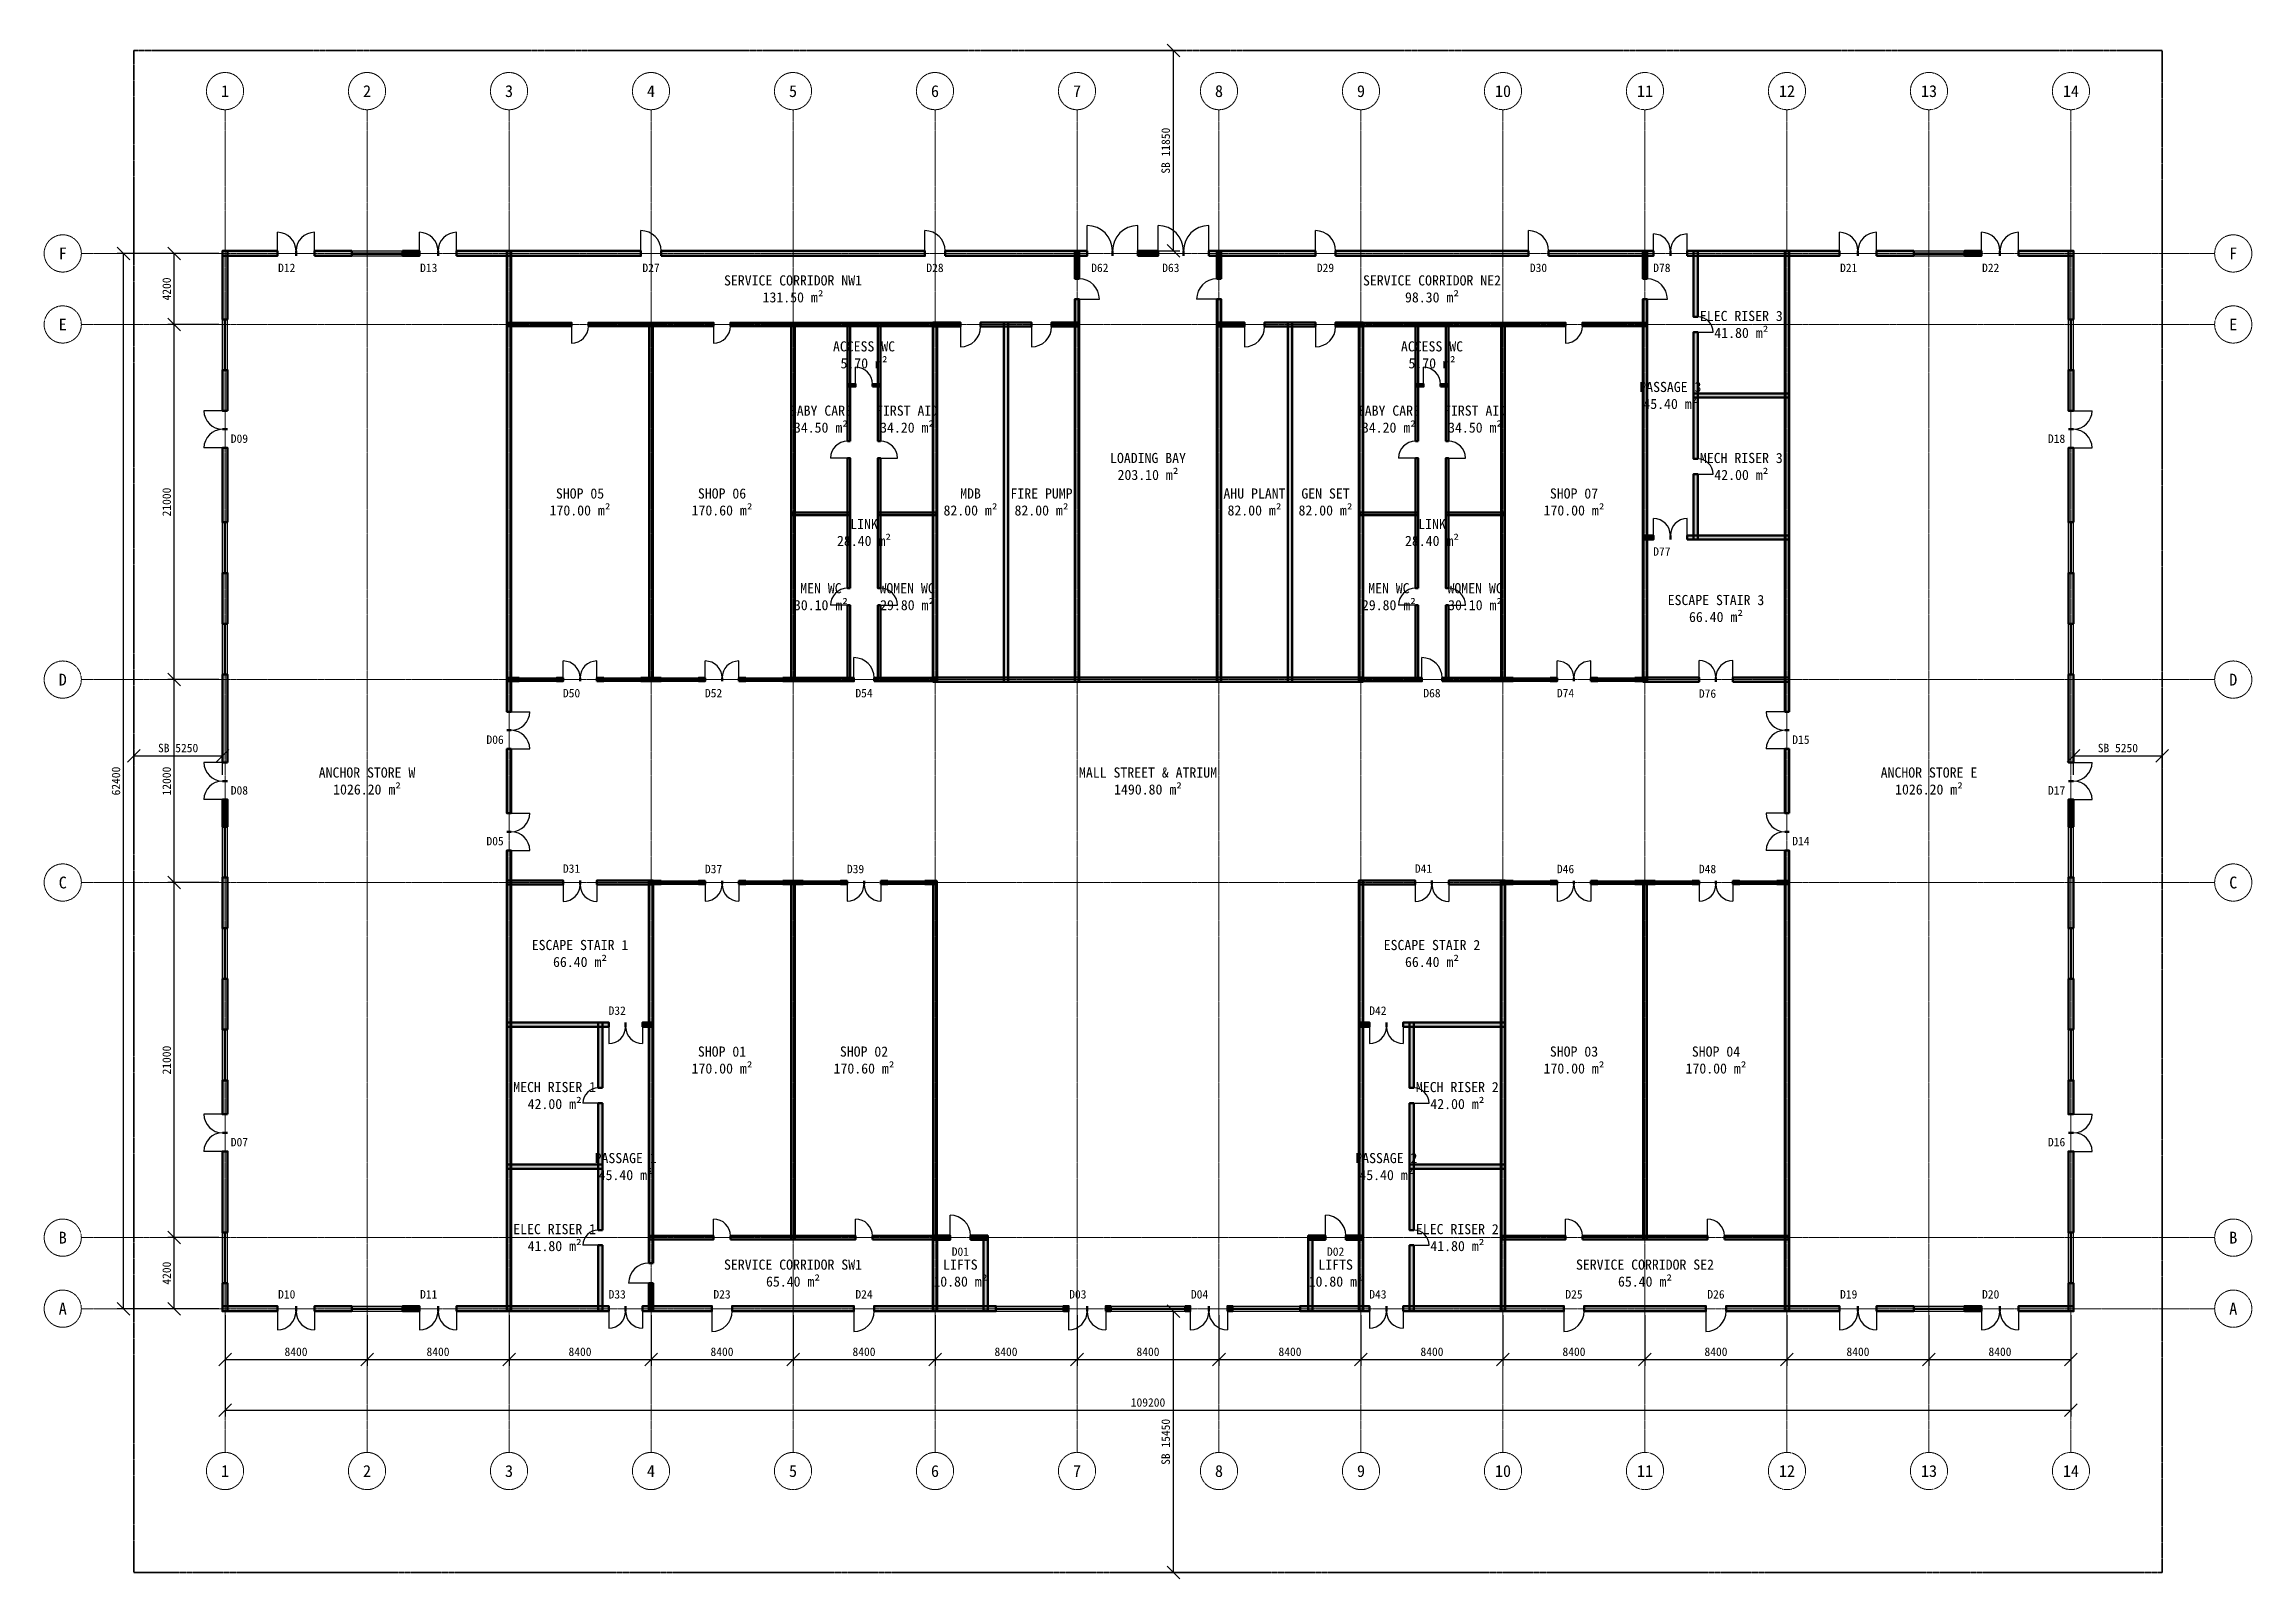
# Model space of a CAD drawing. Header units: millimetres. Extents: x -5300 to 125300, y -375 to 90375.
import ezdxf
from ezdxf.enums import TextEntityAlignment as Align

# ---------------------------------------------------------------- set-up
doc = ezdxf.new("R2010")
doc.units = ezdxf.units.MM
doc.linetypes.add('CENTER', pattern=[5.08, 3.175, -0.635, 0.635, -0.635])
doc.linetypes.add('PHANTOM', pattern=[6.35, 3.175, -0.635, 0.635, -0.635, 0.635, -0.635])
for name, color, linetype, lineweight in [('0-填充', 8, 'Continuous', 9), ('0-墙体', 7, 'Continuous', 50), ('0-房间', 2, 'Continuous', 18), ('0-标注', 1, 'Continuous', 18), ('0-用地红线', 1, 'PHANTOM', 35), ('0-窗', 5, 'Continuous', 25), ('0-轴线', 1, 'CENTER', 13), ('0-门', 3, 'Continuous', 25), ('0-门窗编号', 2, 'Continuous', 18)]:
    doc.layers.add(name, color=color, linetype=linetype, lineweight=lineweight)
doc.styles.add('CN-ARIAL', font='simsun.ttc')
doc.dimstyles.new('CN-100', dxfattribs={"dimscale": 250, "dimtxt": 2, "dimasz": 1.5, "dimexe": 1.5, "dimexo": 1.5, "dimgap": 0.8, "dimtad": 1, "dimdec": 0, "dimdsep": 46, "dimtxsty": 'CN-ARIAL', "dimtsz": 1.5, "dimcen": 2.5, "dimclrd": 256, "dimclre": 256, "dimclrt": 256, "dimazin": 3, "dimtfac": 1, "dimtmove": 0, "dimatfit": 3})

msp = doc.modelspace()

# ---------------------------------------------------------------- texts
at = {"layer": '0-房间', "char_height": 600, "attachment_point": 5, "style": 'CN-ARIAL'}
for s, insert in [('SERVICE CORRIDOR NW1\\P131.50 m²', (39000, 75900)), ('SERVICE CORRIDOR NE2\\P98.30 m²', (76800, 75900)), ('ELEC RISER 3\\P41.80 m²', (95100, 73800)), ('ACCESS WC\\P5.70 m²', (43200, 72000)), ('ACCESS WC\\P5.70 m²', (76800, 72000)), ('PASSAGE 3\\P45.40 m²', (90900, 69600)), ('BABY CARE\\P34.50 m²', (40650, 68200)), ('FIRST AID\\P34.20 m²', (45750, 68200)), ('BABY CARE\\P34.20 m²', (74250, 68200)), ('FIRST AID\\P34.50 m²', (79350, 68200)), ('LOADING BAY\\P203.10 m²', (60000, 65400)), ('MECH RISER 3\\P42.00 m²', (95100, 65400)), ('SHOP 05\\P170.00 m²', (26400, 63300)), ('SHOP 06\\P170.60 m²', (34800, 63300)), ('MDB\\P82.00 m²', (49500, 63300)), ('FIRE PUMP\\P82.00 m²', (53700, 63300)), ('AHU PLANT\\P82.00 m²', (66300, 63300)), ('GEN SET\\P82.00 m²', (70500, 63300)), ('SHOP 07\\P170.00 m²', (85200, 63300)), ('LINK\\P28.40 m²', (43200, 61500)), ('LINK\\P28.40 m²', (76800, 61500)), ('MEN WC\\P30.10 m²', (40650, 57700)), ('WOMEN WC\\P29.80 m²', (45750, 57700)), ('MEN WC\\P29.80 m²', (74250, 57700)), ('WOMEN WC\\P30.10 m²', (79350, 57700)), ('ESCAPE STAIR 3\\P66.40 m²', (93600, 57000)), ('ANCHOR STORE W\\P1026.20 m²', (13800, 46800)), ('MALL STREET & ATRIUM\\P1490.80 m²', (60000, 46800)), ('ANCHOR STORE E\\P1026.20 m²', (106200, 46800)), ('ESCAPE STAIR 1\\P66.40 m²', (26400, 36600)), ('ESCAPE STAIR 2\\P66.40 m²', (76800, 36600)), ('SHOP 01\\P170.00 m²', (34800, 30300)), ('SHOP 02\\P170.60 m²', (43200, 30300)), ('SHOP 03\\P170.00 m²', (85200, 30300)), ('SHOP 04\\P170.00 m²', (93600, 30300)), ('MECH RISER 1\\P42.00 m²', (24900, 28200)), ('MECH RISER 2\\P42.00 m²', (78300, 28200)), ('PASSAGE 1\\P45.40 m²', (29100, 24000)), ('PASSAGE 2\\P45.40 m²', (74100, 24000)), ('ELEC RISER 1\\P41.80 m²', (24900, 19800)), ('ELEC RISER 2\\P41.80 m²', (78300, 19800)), ('SERVICE CORRIDOR SW1\\P65.40 m²', (39000, 17700)), ('LIFTS\\P10.80 m²', (48900, 17700)), ('LIFTS\\P10.80 m²', (71100, 17700)), ('SERVICE CORRIDOR SE2\\P65.40 m²', (89400, 17700))]:
    msp.add_mtext(s, dxfattribs=dict(at, insert=insert))
at = {"layer": '0-轴线', "style": 'CN-ARIAL'}
for s, p in [('1', (5400, 87600)), ('2', (13800, 87600)), ('3', (22200, 87600)), ('4', (30600, 87600)), ('5', (39000, 87600)), ('6', (47400, 87600)), ('7', (55800, 87600)), ('8', (64200, 87600)), ('9', (72600, 87600)), ('10', (81000, 87600)), ('11', (89400, 87600)), ('12', (97800, 87600)), ('13', (106200, 87600)), ('14', (114600, 87600)), ('F', (-4200, 78000)), ('F', (124200, 78000)), ('E', (-4200, 73800)), ('E', (124200, 73800)), ('D', (-4200, 52800)), ('D', (124200, 52800)), ('C', (-4200, 40800)), ('C', (124200, 40800)), ('B', (-4200, 19800)), ('B', (124200, 19800)), ('A', (-4200, 15600)), ('A', (124200, 15600)), ('1', (5400, 6000)), ('2', (13800, 6000)), ('3', (22200, 6000)), ('4', (30600, 6000)), ('5', (39000, 6000)), ('6', (47400, 6000)), ('7', (55800, 6000)), ('8', (64200, 6000)), ('9', (72600, 6000)), ('10', (81000, 6000)), ('11', (89400, 6000)), ('12', (97800, 6000)), ('13', (106200, 6000)), ('14', (114600, 6000))]:
    msp.add_text(s, height=700, dxfattribs=at).set_placement(p, align=Align.MIDDLE_CENTER)
at = {"layer": '0-门窗编号', "style": 'CN-ARIAL'}
for s, p in [('D12', (9050, 77150)), ('D13', (17450, 77150)), ('D27', (30600, 77150)), ('D28', (47400, 77150)), ('D62', (57150, 77150)), ('D63', (61350, 77150)), ('D29', (70500, 77150)), ('D30', (83100, 77150)), ('D78', (90400, 77150)), ('D21', (101450, 77150)), ('D22', (109850, 77150)), ('D09', (6250, 67050)), ('D18', (113750, 67050)), ('D77', (90400, 60375)), ('D50', (25900, 52000)), ('D52', (34300, 52000)), ('D54', (43200, 52000)), ('D68', (76800, 52000)), ('D74', (84700, 52000)), ('D76', (93100, 51975)), ('D06', (21375, 49250)), ('D15', (98625, 49250)), ('D08', (6250, 46250)), ('D17', (113750, 46250)), ('D05', (21375, 43250)), ('D14', (98625, 43250)), ('D31', (25900, 41625)), ('D37', (34300, 41600)), ('D39', (42700, 41600)), ('D41', (76300, 41625)), ('D46', (84700, 41600)), ('D48', (93100, 41600)), ('D32', (28600, 33225)), ('D42', (73600, 33225)), ('D07', (6250, 25450)), ('D16', (113750, 25450)), ('D01', (48900, 18975)), ('D02', (71100, 18975)), ('D10', (9050, 16450)), ('D11', (17450, 16450)), ('D33', (28600, 16450)), ('D23', (34800, 16450)), ('D24', (43200, 16450)), ('D03', (55850, 16450)), ('D04', (63050, 16450)), ('D43', (73600, 16450)), ('D25', (85200, 16450)), ('D26', (93600, 16450)), ('D19', (101450, 16450)), ('D20', (109850, 16450))]:
    msp.add_text(s, height=500, dxfattribs=at).set_placement(p, align=Align.MIDDLE_CENTER)

# ---------------------------------------------------------------- dimensions: what is measured, and where the dimension line sits
at = {"layer": '0-标注'}
for base, p1, p2 in [((61500, 78150), (60000, 78150), (60000, 90000)), ((61500, 0), (60000, 0), (60000, 15450))]:
    msp.add_linear_dim(base=base, p1=p1, p2=p2, angle=90, text='SB <>', dimstyle='CN-100', dxfattribs=at).render()
for base, p1, p2 in [((-600, 15600), (5400, 15600), (5400, 78000)), ((2400, 73800), (5400, 73800), (5400, 78000)), ((2400, 52800), (5400, 52800), (5400, 73800)), ((2400, 40800), (5400, 40800), (5400, 52800)), ((2400, 19800), (5400, 19800), (5400, 40800)), ((2400, 15600), (5400, 15600), (5400, 19800))]:
    msp.add_linear_dim(base=base, p1=p1, p2=p2, angle=90, dimstyle='CN-100', dxfattribs=at).render()
for base, p1, p2 in [((0, 48300), (0, 46800), (5250, 46800)), ((114750, 48300), (114750, 46800), (120000, 46800))]:
    msp.add_linear_dim(base=base, p1=p1, p2=p2, text='SB <>', dimstyle='CN-100', dxfattribs=at).render()
for base, p1, p2 in [((5400, 12600), (5400, 15600), (13800, 15600)), ((5400, 9600), (5400, 15600), (114600, 15600)), ((13800, 12600), (13800, 15600), (22200, 15600)), ((22200, 12600), (22200, 15600), (30600, 15600)), ((30600, 12600), (30600, 15600), (39000, 15600)), ((39000, 12600), (39000, 15600), (47400, 15600)), ((47400, 12600), (47400, 15600), (55800, 15600)), ((55800, 12600), (55800, 15600), (64200, 15600)), ((64200, 12600), (64200, 15600), (72600, 15600)), ((72600, 12600), (72600, 15600), (81000, 15600)), ((81000, 12600), (81000, 15600), (89400, 15600)), ((89400, 12600), (89400, 15600), (97800, 15600)), ((97800, 12600), (97800, 15600), (106200, 15600)), ((106200, 12600), (106200, 15600), (114600, 15600))]:
    msp.add_linear_dim(base=base, p1=p1, p2=p2, dimstyle='CN-100', dxfattribs=at).render()

# ---------------------------------------------------------------- hatches: boundary and pattern name
at = {"layer": '0-填充'}
for points in [[(5250, 77850), (8500, 77850), (8500, 78150), (5250, 78150)], [(5550, 74100), (5550, 78150), (5250, 78150), (5250, 74100)], [(10700, 77850), (12900, 77850), (12900, 78150), (10700, 78150)], [(15900, 77850), (16900, 77850), (16900, 78150), (15900, 78150)], [(19100, 77850), (30000, 77850), (30000, 78150), (19100, 78150)], [(22325, 50900), (22325, 78125), (22075, 78125), (22075, 50900)], [(31200, 77850), (46800, 77850), (46800, 78150), (31200, 78150)], [(48000, 77850), (56400, 77850), (56400, 78150), (48000, 78150)], [(55925, 76500), (55925, 78125), (55675, 78125), (55675, 76500)], [(59400, 77850), (60600, 77850), (60600, 78150), (59400, 78150)], [(63600, 77850), (69900, 77850), (69900, 78150), (63600, 78150)], [(64325, 76500), (64325, 78125), (64075, 78125), (64075, 76500)], [(71100, 77850), (82500, 77850), (82500, 78150), (71100, 78150)], [(83700, 77850), (89900, 77850), (89900, 78150), (83700, 78150)], [(89525, 76500), (89525, 78125), (89275, 78125), (89275, 76500)], [(91900, 77850), (100900, 77850), (100900, 78150), (91900, 78150)], [(92525, 74250), (92525, 78125), (92275, 78125), (92275, 74250)], [(97925, 50900), (97925, 78125), (97675, 78125), (97675, 50900)], [(103100, 77850), (105300, 77850), (105300, 78150), (103100, 78150)], [(108300, 77850), (109300, 77850), (109300, 78150), (108300, 78150)], [(111500, 77850), (114750, 77850), (114750, 78150), (111500, 78150)], [(114750, 74100), (114750, 78150), (114450, 78150), (114450, 74100)], [(55925, 52675), (55925, 75300), (55675, 75300), (55675, 52675)], [(64325, 52675), (64325, 75300), (64075, 75300), (64075, 52675)], [(89525, 52675), (89525, 75300), (89275, 75300), (89275, 52675)], [(22100, 73700), (25900, 73700), (25900, 73900), (22100, 73900)], [(26900, 73700), (34300, 73700), (34300, 73900), (26900, 73900)], [(30700, 52700), (30700, 73900), (30500, 73900), (30500, 52700)], [(35300, 73700), (47500, 73700), (47500, 73900), (35300, 73900)], [(39100, 52700), (39100, 73900), (38900, 73900), (38900, 52700)], [(42375, 66900), (42375, 73875), (42225, 73875), (42225, 66900)], [(44175, 66900), (44175, 73875), (44025, 73875), (44025, 66900)], [(47275, 73675), (48900, 73675), (48900, 73925), (47275, 73925)], [(47525, 52675), (47525, 73925), (47275, 73925), (47275, 52675)], [(50100, 73675), (53100, 73675), (53100, 73925), (50100, 73925)], [(51725, 52675), (51725, 73925), (51475, 73925), (51475, 52675)], [(54300, 73675), (55925, 73675), (55925, 73925), (54300, 73925)], [(64075, 73675), (65700, 73675), (65700, 73925), (64075, 73925)], [(66900, 73675), (69900, 73675), (69900, 73925), (66900, 73925)], [(68525, 52675), (68525, 73925), (68275, 73925), (68275, 52675)], [(71100, 73675), (72725, 73675), (72725, 73925), (71100, 73925)], [(72725, 52675), (72725, 73925), (72475, 73925), (72475, 52675)], [(72500, 73700), (84700, 73700), (84700, 73900), (72500, 73900)], [(75975, 66900), (75975, 73875), (75825, 73875), (75825, 66900)], [(77775, 66900), (77775, 73875), (77625, 73875), (77625, 66900)], [(81100, 52700), (81100, 73900), (80900, 73900), (80900, 52700)], [(85700, 73700), (89500, 73700), (89500, 73900), (85700, 73900)], [(92525, 65850), (92525, 73350), (92275, 73350), (92275, 65850)], [(5550, 68700), (5550, 71100), (5250, 71100), (5250, 68700)], [(114750, 68700), (114750, 71100), (114450, 71100), (114450, 68700)], [(42225, 70125), (42700, 70125), (42700, 70275), (42225, 70275)], [(43700, 70125), (44175, 70125), (44175, 70275), (43700, 70275)], [(75825, 70125), (76300, 70125), (76300, 70275), (75825, 70275)], [(77300, 70125), (77775, 70125), (77775, 70275), (77300, 70275)], [(92275, 69475), (97925, 69475), (97925, 69725), (92275, 69725)], [(5550, 62100), (5550, 66500), (5250, 66500), (5250, 62100)], [(42375, 58200), (42375, 65900), (42225, 65900), (42225, 58200)], [(44175, 58200), (44175, 65900), (44025, 65900), (44025, 58200)], [(75975, 58200), (75975, 65900), (75825, 65900), (75825, 58200)], [(77775, 58200), (77775, 65900), (77625, 65900), (77625, 58200)], [(114750, 62100), (114750, 66500), (114450, 66500), (114450, 62100)], [(92525, 61075), (92525, 64950), (92275, 64950), (92275, 61075)], [(38925, 62525), (42375, 62525), (42375, 62675), (38925, 62675)], [(44025, 62525), (47475, 62525), (47475, 62675), (44025, 62675)], [(72525, 62525), (75975, 62525), (75975, 62675), (72525, 62675)], [(77625, 62525), (81075, 62525), (81075, 62675), (77625, 62675)], [(89275, 61075), (89900, 61075), (89900, 61325), (89275, 61325)], [(91900, 61075), (97925, 61075), (97925, 61325), (91900, 61325)], [(5550, 56100), (5550, 59100), (5250, 59100), (5250, 56100)], [(114750, 56100), (114750, 59100), (114450, 59100), (114450, 56100)], [(42375, 52725), (42375, 57200), (42225, 57200), (42225, 52725)], [(44175, 52725), (44175, 57200), (44025, 57200), (44025, 52725)], [(75975, 52725), (75975, 57200), (75825, 57200), (75825, 52725)], [(77775, 52725), (77775, 57200), (77625, 57200), (77625, 52725)], [(5550, 47900), (5550, 53100), (5250, 53100), (5250, 47900)], [(22100, 52700), (22800, 52700), (22800, 52900), (22100, 52900)], [(25000, 52700), (25400, 52700), (25400, 52900), (25000, 52900)], [(27400, 52700), (27800, 52700), (27800, 52900), (27400, 52900)], [(30000, 52700), (31200, 52700), (31200, 52900), (30000, 52900)], [(33400, 52700), (33800, 52700), (33800, 52900), (33400, 52900)], [(35800, 52700), (36200, 52700), (36200, 52900), (35800, 52900)], [(38400, 52700), (42600, 52700), (42600, 52900), (38400, 52900)], [(43800, 52700), (47500, 52700), (47500, 52900), (43800, 52900)], [(47275, 52675), (72725, 52675), (72725, 52925), (47275, 52925)], [(72500, 52700), (76200, 52700), (76200, 52900), (72500, 52900)], [(77400, 52700), (81600, 52700), (81600, 52900), (77400, 52900)], [(83800, 52700), (84200, 52700), (84200, 52900), (83800, 52900)], [(86200, 52700), (86600, 52700), (86600, 52900), (86200, 52900)], [(88800, 52700), (89500, 52700), (89500, 52900), (88800, 52900)], [(89275, 52675), (92600, 52675), (92600, 52925), (89275, 52925)], [(94600, 52675), (97925, 52675), (97925, 52925), (94600, 52925)], [(114750, 47900), (114750, 53100), (114450, 53100), (114450, 47900)], [(22325, 44900), (22325, 48700), (22075, 48700), (22075, 44900)], [(97925, 44900), (97925, 48700), (97675, 48700), (97675, 44900)], [(5550, 44100), (5550, 45700), (5250, 45700), (5250, 44100)], [(114750, 44100), (114750, 45700), (114450, 45700), (114450, 44100)], [(22325, 15475), (22325, 42700), (22075, 42700), (22075, 15475)], [(97925, 15475), (97925, 42700), (97675, 42700), (97675, 15475)], [(5550, 38100), (5550, 41100), (5250, 41100), (5250, 38100)], [(22075, 40675), (25400, 40675), (25400, 40925), (22075, 40925)], [(27400, 40675), (30725, 40675), (30725, 40925), (27400, 40925)], [(30725, 18300), (30725, 40925), (30475, 40925), (30475, 18300)], [(30500, 40700), (31200, 40700), (31200, 40900), (30500, 40900)], [(33400, 40700), (33800, 40700), (33800, 40900), (33400, 40900)], [(35800, 40700), (36200, 40700), (36200, 40900), (35800, 40900)], [(38400, 40700), (39600, 40700), (39600, 40900), (38400, 40900)], [(39100, 19700), (39100, 40900), (38900, 40900), (38900, 19700)], [(41800, 40700), (42200, 40700), (42200, 40900), (41800, 40900)], [(44200, 40700), (44600, 40700), (44600, 40900), (44200, 40900)], [(46800, 40700), (47500, 40700), (47500, 40900), (46800, 40900)], [(47500, 19700), (47500, 40900), (47300, 40900), (47300, 19700)], [(72475, 40675), (75800, 40675), (75800, 40925), (72475, 40925)], [(72725, 15475), (72725, 40925), (72475, 40925), (72475, 15475)], [(77800, 40675), (81125, 40675), (81125, 40925), (77800, 40925)], [(81125, 15475), (81125, 40925), (80875, 40925), (80875, 15475)], [(80900, 40700), (81600, 40700), (81600, 40900), (80900, 40900)], [(83800, 40700), (84200, 40700), (84200, 40900), (83800, 40900)], [(86200, 40700), (86600, 40700), (86600, 40900), (86200, 40900)], [(88800, 40700), (90000, 40700), (90000, 40900), (88800, 40900)], [(89500, 19700), (89500, 40900), (89300, 40900), (89300, 19700)], [(92200, 40700), (92600, 40700), (92600, 40900), (92200, 40900)], [(94600, 40700), (95000, 40700), (95000, 40900), (94600, 40900)], [(97200, 40700), (97900, 40700), (97900, 40900), (97200, 40900)], [(114750, 38100), (114750, 41100), (114450, 41100), (114450, 38100)], [(5550, 32100), (5550, 35100), (5250, 35100), (5250, 32100)], [(114750, 32100), (114750, 35100), (114450, 35100), (114450, 32100)], [(22075, 32275), (28100, 32275), (28100, 32525), (22075, 32525)], [(27725, 28650), (27725, 32525), (27475, 32525), (27475, 28650)], [(30100, 32275), (30725, 32275), (30725, 32525), (30100, 32525)], [(72475, 32275), (73100, 32275), (73100, 32525), (72475, 32525)], [(75100, 32275), (81125, 32275), (81125, 32525), (75100, 32525)], [(75725, 28650), (75725, 32525), (75475, 32525), (75475, 28650)], [(5550, 27100), (5550, 29100), (5250, 29100), (5250, 27100)], [(114750, 27100), (114750, 29100), (114450, 29100), (114450, 27100)], [(27725, 20250), (27725, 27750), (27475, 27750), (27475, 20250)], [(75725, 20250), (75725, 27750), (75475, 27750), (75475, 20250)], [(5550, 20100), (5550, 24900), (5250, 24900), (5250, 20100)], [(114750, 20100), (114750, 24900), (114450, 24900), (114450, 20100)], [(22075, 23875), (27725, 23875), (27725, 24125), (22075, 24125)], [(75475, 23875), (81125, 23875), (81125, 24125), (75475, 24125)], [(30500, 19700), (34300, 19700), (34300, 19900), (30500, 19900)], [(35300, 19700), (42700, 19700), (42700, 19900), (35300, 19900)], [(43700, 19700), (47500, 19700), (47500, 19900), (43700, 19900)], [(47275, 19675), (48300, 19675), (48300, 19925), (47275, 19925)], [(47525, 15475), (47525, 19925), (47275, 19925), (47275, 15475)], [(49500, 19675), (50525, 19675), (50525, 19925), (49500, 19925)], [(50525, 15475), (50525, 19925), (50275, 19925), (50275, 15475)], [(69475, 19675), (70500, 19675), (70500, 19925), (69475, 19925)], [(69725, 15475), (69725, 19925), (69475, 19925), (69475, 15475)], [(71700, 19675), (72725, 19675), (72725, 19925), (71700, 19925)], [(80900, 19700), (84700, 19700), (84700, 19900), (80900, 19900)], [(85700, 19700), (93100, 19700), (93100, 19900), (85700, 19900)], [(94100, 19700), (97900, 19700), (97900, 19900), (94100, 19900)], [(27725, 15475), (27725, 19350), (27475, 19350), (27475, 15475)], [(75725, 15475), (75725, 19350), (75475, 19350), (75475, 15475)], [(5550, 15450), (5550, 17100), (5250, 17100), (5250, 15450)], [(30725, 15475), (30725, 17100), (30475, 17100), (30475, 15475)], [(114750, 15450), (114750, 17100), (114450, 17100), (114450, 15450)], [(5250, 15450), (8500, 15450), (8500, 15750), (5250, 15750)], [(10700, 15450), (12900, 15450), (12900, 15750), (10700, 15750)], [(15900, 15450), (16900, 15450), (16900, 15750), (15900, 15750)], [(19100, 15450), (28100, 15450), (28100, 15750), (19100, 15750)], [(30100, 15450), (34200, 15450), (34200, 15750), (30100, 15750)], [(35400, 15450), (42600, 15450), (42600, 15750), (35400, 15750)], [(43800, 15450), (51000, 15450), (51000, 15750), (43800, 15750)], [(55000, 15450), (55300, 15450), (55300, 15750), (55000, 15750)], [(57500, 15450), (57800, 15450), (57800, 15750), (57500, 15750)], [(62200, 15450), (62500, 15450), (62500, 15750), (62200, 15750)], [(64700, 15450), (65000, 15450), (65000, 15750), (64700, 15750)], [(69000, 15450), (73100, 15450), (73100, 15750), (69000, 15750)], [(75100, 15450), (84600, 15450), (84600, 15750), (75100, 15750)], [(85800, 15450), (93000, 15450), (93000, 15750), (85800, 15750)], [(94200, 15450), (100900, 15450), (100900, 15750), (94200, 15750)], [(103100, 15450), (105300, 15450), (105300, 15750), (103100, 15750)], [(108300, 15450), (109300, 15450), (109300, 15750), (108300, 15750)], [(111500, 15450), (114750, 15450), (114750, 15750), (111500, 15750)]]:
    msp.add_hatch(color=256, dxfattribs=at).paths.add_polyline_path(points)

# ---------------------------------------------------------------- linework, layer by layer
at = {"layer": '0-墙体'}
for p, q in [((8500, 77850), (8500, 78150)), ((9600, 77850), (9600, 78150)), ((9600, 77850), (9600, 78150)), ((10700, 77850), (10700, 78150)), ((12900, 77850), (12900, 78150)), ((15900, 77850), (15900, 78150)), ((16900, 77850), (16900, 78150)), ((18000, 77850), (18000, 78150)), ((18000, 77850), (18000, 78150)), ((19100, 77850), (19100, 78150)), ((30000, 77850), (30000, 78150)), ((31200, 77850), (31200, 78150)), ((46800, 77850), (46800, 78150)), ((48000, 77850), (48000, 78150)), ((56400, 77850), (56400, 78150)), ((57900, 77850), (57900, 78150)), ((57900, 77850), (57900, 78150)), ((59400, 77850), (59400, 78150)), ((60600, 77850), (60600, 78150)), ((62100, 77850), (62100, 78150)), ((62100, 77850), (62100, 78150)), ((63600, 77850), (63600, 78150)), ((69900, 77850), (69900, 78150)), ((71100, 77850), (71100, 78150)), ((82500, 77850), (82500, 78150)), ((83700, 77850), (83700, 78150)), ((89900, 77850), (89900, 78150)), ((90900, 77850), (90900, 78150)), ((90900, 77850), (90900, 78150)), ((91900, 77850), (91900, 78150)), ((100900, 77850), (100900, 78150)), ((102000, 77850), (102000, 78150)), ((102000, 77850), (102000, 78150)), ((103100, 77850), (103100, 78150)), ((105300, 77850), (105300, 78150)), ((108300, 77850), (108300, 78150)), ((109300, 77850), (109300, 78150)), ((110400, 77850), (110400, 78150)), ((110400, 77850), (110400, 78150)), ((111500, 77850), (111500, 78150)), ((55925, 76500), (55675, 76500)), ((64325, 76500), (64075, 76500)), ((89525, 76500), (89275, 76500)), ((55925, 75300), (55675, 75300)), ((64325, 75300), (64075, 75300)), ((89525, 75300), (89275, 75300)), ((5550, 74100), (5250, 74100)), ((25900, 73700), (25900, 73900)), ((26900, 73700), (26900, 73900)), ((34300, 73700), (34300, 73900)), ((35300, 73700), (35300, 73900)), ((48900, 73675), (48900, 73925)), ((50100, 73675), (50100, 73925)), ((53100, 73675), (53100, 73925)), ((54300, 73675), (54300, 73925)), ((65700, 73675), (65700, 73925)), ((66900, 73675), (66900, 73925)), ((69900, 73675), (69900, 73925)), ((71100, 73675), (71100, 73925)), ((84700, 73700), (84700, 73900)), ((85700, 73700), (85700, 73900)), ((92525, 74250), (92275, 74250)), ((92525, 73350), (92275, 73350)), ((114750, 74100), (114450, 74100)), ((5550, 71100), (5250, 71100)), ((114750, 71100), (114450, 71100)), ((42700, 70125), (42700, 70275)), ((43700, 70125), (43700, 70275)), ((76300, 70125), (76300, 70275)), ((77300, 70125), (77300, 70275)), ((5550, 68700), (5250, 68700)), ((114750, 68700), (114450, 68700)), ((5550, 67600), (5250, 67600)), ((5550, 67600), (5250, 67600)), ((42375, 66900), (42225, 66900)), ((44175, 66900), (44025, 66900)), ((75975, 66900), (75825, 66900)), ((77775, 66900), (77625, 66900)), ((114750, 67600), (114450, 67600)), ((114750, 67600), (114450, 67600)), ((5550, 66500), (5250, 66500)), ((42375, 65900), (42225, 65900)), ((44175, 65900), (44025, 65900)), ((75975, 65900), (75825, 65900)), ((77775, 65900), (77625, 65900)), ((92525, 65850), (92275, 65850)), ((114750, 66500), (114450, 66500)), ((92525, 64950), (92275, 64950)), ((5550, 62100), (5250, 62100)), ((114750, 62100), (114450, 62100)), ((89900, 61075), (89900, 61325)), ((90900, 61075), (90900, 61325)), ((90900, 61075), (90900, 61325)), ((91900, 61075), (91900, 61325)), ((5550, 59100), (5250, 59100)), ((114750, 59100), (114450, 59100)), ((42375, 58200), (42225, 58200)), ((44175, 58200), (44025, 58200)), ((75975, 58200), (75825, 58200)), ((77775, 58200), (77625, 58200)), ((42375, 57200), (42225, 57200)), ((44175, 57200), (44025, 57200)), ((75975, 57200), (75825, 57200)), ((77775, 57200), (77625, 57200)), ((5550, 56100), (5250, 56100)), ((114750, 56100), (114450, 56100)), ((5550, 53100), (5250, 53100)), ((22800, 52700), (22800, 52900)), ((25000, 52700), (25000, 52900)), ((25400, 52700), (25400, 52900)), ((26400, 52700), (26400, 52900)), ((26400, 52700), (26400, 52900)), ((27400, 52700), (27400, 52900)), ((27800, 52700), (27800, 52900)), ((30000, 52700), (30000, 52900)), ((31200, 52700), (31200, 52900)), ((33400, 52700), (33400, 52900)), ((33800, 52700), (33800, 52900)), ((34800, 52700), (34800, 52900)), ((34800, 52700), (34800, 52900)), ((35800, 52700), (35800, 52900)), ((36200, 52700), (36200, 52900)), ((38400, 52700), (38400, 52900)), ((42600, 52700), (42600, 52900)), ((43800, 52700), (43800, 52900)), ((76200, 52700), (76200, 52900)), ((77400, 52700), (77400, 52900)), ((81600, 52700), (81600, 52900)), ((83800, 52700), (83800, 52900)), ((84200, 52700), (84200, 52900)), ((85200, 52700), (85200, 52900)), ((85200, 52700), (85200, 52900)), ((86200, 52700), (86200, 52900)), ((86600, 52700), (86600, 52900)), ((88800, 52700), (88800, 52900)), ((92600, 52675), (92600, 52925)), ((93600, 52675), (93600, 52925)), ((93600, 52675), (93600, 52925)), ((94600, 52675), (94600, 52925)), ((114750, 53100), (114450, 53100)), ((22325, 50900), (22075, 50900)), ((22325, 49800), (22075, 49800)), ((22325, 49800), (22075, 49800)), ((97925, 50900), (97675, 50900)), ((97925, 49800), (97675, 49800)), ((97925, 49800), (97675, 49800)), ((22325, 48700), (22075, 48700)), ((97925, 48700), (97675, 48700)), ((5550, 47900), (5250, 47900)), ((114750, 47900), (114450, 47900)), ((5550, 46800), (5250, 46800)), ((5550, 46800), (5250, 46800)), ((114750, 46800), (114450, 46800)), ((114750, 46800), (114450, 46800)), ((5550, 45700), (5250, 45700)), ((22325, 44900), (22075, 44900)), ((97925, 44900), (97675, 44900)), ((114750, 45700), (114450, 45700)), ((5550, 44100), (5250, 44100)), ((22325, 43800), (22075, 43800)), ((22325, 43800), (22075, 43800)), ((97925, 43800), (97675, 43800)), ((97925, 43800), (97675, 43800)), ((114750, 44100), (114450, 44100)), ((22325, 42700), (22075, 42700)), ((97925, 42700), (97675, 42700)), ((5550, 41100), (5250, 41100)), ((25400, 40675), (25400, 40925)), ((26400, 40675), (26400, 40925)), ((26400, 40675), (26400, 40925)), ((27400, 40675), (27400, 40925)), ((31200, 40700), (31200, 40900)), ((33400, 40700), (33400, 40900)), ((33800, 40700), (33800, 40900)), ((34800, 40700), (34800, 40900)), ((34800, 40700), (34800, 40900)), ((35800, 40700), (35800, 40900)), ((36200, 40700), (36200, 40900)), ((38400, 40700), (38400, 40900)), ((39600, 40700), (39600, 40900)), ((41800, 40700), (41800, 40900)), ((42200, 40700), (42200, 40900)), ((43200, 40700), (43200, 40900)), ((43200, 40700), (43200, 40900)), ((44200, 40700), (44200, 40900)), ((44600, 40700), (44600, 40900)), ((46800, 40700), (46800, 40900)), ((75800, 40675), (75800, 40925)), ((76800, 40675), (76800, 40925)), ((76800, 40675), (76800, 40925)), ((77800, 40675), (77800, 40925)), ((81600, 40700), (81600, 40900)), ((83800, 40700), (83800, 40900)), ((84200, 40700), (84200, 40900)), ((85200, 40700), (85200, 40900)), ((85200, 40700), (85200, 40900)), ((86200, 40700), (86200, 40900)), ((86600, 40700), (86600, 40900)), ((88800, 40700), (88800, 40900)), ((90000, 40700), (90000, 40900)), ((92200, 40700), (92200, 40900)), ((92600, 40700), (92600, 40900)), ((93600, 40700), (93600, 40900)), ((93600, 40700), (93600, 40900)), ((94600, 40700), (94600, 40900)), ((95000, 40700), (95000, 40900)), ((97200, 40700), (97200, 40900)), ((114750, 41100), (114450, 41100)), ((5550, 38100), (5250, 38100)), ((114750, 38100), (114450, 38100)), ((5550, 35100), (5250, 35100)), ((114750, 35100), (114450, 35100)), ((5550, 32100), (5250, 32100)), ((28100, 32275), (28100, 32525)), ((29100, 32275), (29100, 32525)), ((29100, 32275), (29100, 32525)), ((30100, 32275), (30100, 32525)), ((73100, 32275), (73100, 32525)), ((74100, 32275), (74100, 32525)), ((74100, 32275), (74100, 32525)), ((75100, 32275), (75100, 32525)), ((114750, 32100), (114450, 32100)), ((5550, 29100), (5250, 29100)), ((114750, 29100), (114450, 29100)), ((27725, 28650), (27475, 28650)), ((27725, 27750), (27475, 27750)), ((75725, 28650), (75475, 28650)), ((75725, 27750), (75475, 27750)), ((5550, 27100), (5250, 27100)), ((114750, 27100), (114450, 27100)), ((5550, 26000), (5250, 26000)), ((5550, 26000), (5250, 26000)), ((5550, 24900), (5250, 24900)), ((114750, 26000), (114450, 26000)), ((114750, 26000), (114450, 26000)), ((114750, 24900), (114450, 24900)), ((5550, 20100), (5250, 20100)), ((27725, 20250), (27475, 20250)), ((34300, 19700), (34300, 19900)), ((35300, 19700), (35300, 19900)), ((42700, 19700), (42700, 19900)), ((43700, 19700), (43700, 19900)), ((48300, 19675), (48300, 19925)), ((49500, 19675), (49500, 19925)), ((70500, 19675), (70500, 19925)), ((71700, 19675), (71700, 19925)), ((75725, 20250), (75475, 20250)), ((84700, 19700), (84700, 19900)), ((85700, 19700), (85700, 19900)), ((93100, 19700), (93100, 19900)), ((94100, 19700), (94100, 19900)), ((114750, 20100), (114450, 20100)), ((27725, 19350), (27475, 19350)), ((30725, 18300), (30475, 18300)), ((75725, 19350), (75475, 19350)), ((5550, 17100), (5250, 17100)), ((30725, 17100), (30475, 17100)), ((114750, 17100), (114450, 17100)), ((8500, 15450), (8500, 15750)), ((9600, 15450), (9600, 15750)), ((9600, 15450), (9600, 15750)), ((10700, 15450), (10700, 15750)), ((12900, 15450), (12900, 15750)), ((15900, 15450), (15900, 15750)), ((16900, 15450), (16900, 15750)), ((18000, 15450), (18000, 15750)), ((18000, 15450), (18000, 15750)), ((19100, 15450), (19100, 15750)), ((28100, 15450), (28100, 15750)), ((29100, 15450), (29100, 15750)), ((29100, 15450), (29100, 15750)), ((30100, 15450), (30100, 15750)), ((34200, 15450), (34200, 15750)), ((35400, 15450), (35400, 15750)), ((42600, 15450), (42600, 15750)), ((43800, 15450), (43800, 15750)), ((51000, 15450), (51000, 15750)), ((55000, 15450), (55000, 15750)), ((55300, 15450), (55300, 15750)), ((56400, 15450), (56400, 15750)), ((56400, 15450), (56400, 15750)), ((57500, 15450), (57500, 15750)), ((57800, 15450), (57800, 15750)), ((62200, 15450), (62200, 15750)), ((62500, 15450), (62500, 15750)), ((63600, 15450), (63600, 15750)), ((63600, 15450), (63600, 15750)), ((64700, 15450), (64700, 15750)), ((65000, 15450), (65000, 15750)), ((69000, 15450), (69000, 15750)), ((73100, 15450), (73100, 15750)), ((74100, 15450), (74100, 15750)), ((74100, 15450), (74100, 15750)), ((75100, 15450), (75100, 15750)), ((84600, 15450), (84600, 15750)), ((85800, 15450), (85800, 15750)), ((93000, 15450), (93000, 15750)), ((94200, 15450), (94200, 15750)), ((100900, 15450), (100900, 15750)), ((102000, 15450), (102000, 15750)), ((102000, 15450), (102000, 15750)), ((103100, 15450), (103100, 15750)), ((105300, 15450), (105300, 15750)), ((108300, 15450), (108300, 15750)), ((109300, 15450), (109300, 15750)), ((110400, 15450), (110400, 15750)), ((110400, 15450), (110400, 15750)), ((111500, 15450), (111500, 15750))]:
    msp.add_line(p, q, dxfattribs=at)
for points in [[(5250, 77850), (8500, 77850), (8500, 78150), (5250, 78150)], [(5550, 74100), (5550, 78150), (5250, 78150), (5250, 74100)], [(10700, 77850), (12900, 77850), (12900, 78150), (10700, 78150)], [(15900, 77850), (16900, 77850), (16900, 78150), (15900, 78150)], [(19100, 77850), (30000, 77850), (30000, 78150), (19100, 78150)], [(22325, 50900), (22325, 78125), (22075, 78125), (22075, 50900)], [(31200, 77850), (46800, 77850), (46800, 78150), (31200, 78150)], [(48000, 77850), (56400, 77850), (56400, 78150), (48000, 78150)], [(55925, 76500), (55925, 78125), (55675, 78125), (55675, 76500)], [(59400, 77850), (60600, 77850), (60600, 78150), (59400, 78150)], [(63600, 77850), (69900, 77850), (69900, 78150), (63600, 78150)], [(64325, 76500), (64325, 78125), (64075, 78125), (64075, 76500)], [(71100, 77850), (82500, 77850), (82500, 78150), (71100, 78150)], [(83700, 77850), (89900, 77850), (89900, 78150), (83700, 78150)], [(89525, 76500), (89525, 78125), (89275, 78125), (89275, 76500)], [(91900, 77850), (100900, 77850), (100900, 78150), (91900, 78150)], [(92525, 74250), (92525, 78125), (92275, 78125), (92275, 74250)], [(97925, 50900), (97925, 78125), (97675, 78125), (97675, 50900)], [(103100, 77850), (105300, 77850), (105300, 78150), (103100, 78150)], [(108300, 77850), (109300, 77850), (109300, 78150), (108300, 78150)], [(111500, 77850), (114750, 77850), (114750, 78150), (111500, 78150)], [(114750, 74100), (114750, 78150), (114450, 78150), (114450, 74100)], [(55925, 52675), (55925, 75300), (55675, 75300), (55675, 52675)], [(64325, 52675), (64325, 75300), (64075, 75300), (64075, 52675)], [(89525, 52675), (89525, 75300), (89275, 75300), (89275, 52675)], [(22100, 73700), (25900, 73700), (25900, 73900), (22100, 73900)], [(26900, 73700), (34300, 73700), (34300, 73900), (26900, 73900)], [(30700, 52700), (30700, 73900), (30500, 73900), (30500, 52700)], [(35300, 73700), (47500, 73700), (47500, 73900), (35300, 73900)], [(39100, 52700), (39100, 73900), (38900, 73900), (38900, 52700)], [(42375, 66900), (42375, 73875), (42225, 73875), (42225, 66900)], [(44175, 66900), (44175, 73875), (44025, 73875), (44025, 66900)], [(47275, 73675), (48900, 73675), (48900, 73925), (47275, 73925)], [(47525, 52675), (47525, 73925), (47275, 73925), (47275, 52675)], [(50100, 73675), (53100, 73675), (53100, 73925), (50100, 73925)], [(51725, 52675), (51725, 73925), (51475, 73925), (51475, 52675)], [(54300, 73675), (55925, 73675), (55925, 73925), (54300, 73925)], [(64075, 73675), (65700, 73675), (65700, 73925), (64075, 73925)], [(66900, 73675), (69900, 73675), (69900, 73925), (66900, 73925)], [(68525, 52675), (68525, 73925), (68275, 73925), (68275, 52675)], [(71100, 73675), (72725, 73675), (72725, 73925), (71100, 73925)], [(72725, 52675), (72725, 73925), (72475, 73925), (72475, 52675)], [(72500, 73700), (84700, 73700), (84700, 73900), (72500, 73900)], [(75975, 66900), (75975, 73875), (75825, 73875), (75825, 66900)], [(77775, 66900), (77775, 73875), (77625, 73875), (77625, 66900)], [(81100, 52700), (81100, 73900), (80900, 73900), (80900, 52700)], [(85700, 73700), (89500, 73700), (89500, 73900), (85700, 73900)], [(92525, 65850), (92525, 73350), (92275, 73350), (92275, 65850)], [(5550, 68700), (5550, 71100), (5250, 71100), (5250, 68700)], [(114750, 68700), (114750, 71100), (114450, 71100), (114450, 68700)], [(42225, 70125), (42700, 70125), (42700, 70275), (42225, 70275)], [(43700, 70125), (44175, 70125), (44175, 70275), (43700, 70275)], [(75825, 70125), (76300, 70125), (76300, 70275), (75825, 70275)], [(77300, 70125), (77775, 70125), (77775, 70275), (77300, 70275)], [(92275, 69475), (97925, 69475), (97925, 69725), (92275, 69725)], [(5550, 62100), (5550, 66500), (5250, 66500), (5250, 62100)], [(42375, 58200), (42375, 65900), (42225, 65900), (42225, 58200)], [(44175, 58200), (44175, 65900), (44025, 65900), (44025, 58200)], [(75975, 58200), (75975, 65900), (75825, 65900), (75825, 58200)], [(77775, 58200), (77775, 65900), (77625, 65900), (77625, 58200)], [(114750, 62100), (114750, 66500), (114450, 66500), (114450, 62100)], [(92525, 61075), (92525, 64950), (92275, 64950), (92275, 61075)], [(38925, 62525), (42375, 62525), (42375, 62675), (38925, 62675)], [(44025, 62525), (47475, 62525), (47475, 62675), (44025, 62675)], [(72525, 62525), (75975, 62525), (75975, 62675), (72525, 62675)], [(77625, 62525), (81075, 62525), (81075, 62675), (77625, 62675)], [(89275, 61075), (89900, 61075), (89900, 61325), (89275, 61325)], [(91900, 61075), (97925, 61075), (97925, 61325), (91900, 61325)], [(5550, 56100), (5550, 59100), (5250, 59100), (5250, 56100)], [(114750, 56100), (114750, 59100), (114450, 59100), (114450, 56100)], [(42375, 52725), (42375, 57200), (42225, 57200), (42225, 52725)], [(44175, 52725), (44175, 57200), (44025, 57200), (44025, 52725)], [(75975, 52725), (75975, 57200), (75825, 57200), (75825, 52725)], [(77775, 52725), (77775, 57200), (77625, 57200), (77625, 52725)], [(5550, 47900), (5550, 53100), (5250, 53100), (5250, 47900)], [(22100, 52700), (22800, 52700), (22800, 52900), (22100, 52900)], [(25000, 52700), (25400, 52700), (25400, 52900), (25000, 52900)], [(27400, 52700), (27800, 52700), (27800, 52900), (27400, 52900)], [(30000, 52700), (31200, 52700), (31200, 52900), (30000, 52900)], [(33400, 52700), (33800, 52700), (33800, 52900), (33400, 52900)], [(35800, 52700), (36200, 52700), (36200, 52900), (35800, 52900)], [(38400, 52700), (42600, 52700), (42600, 52900), (38400, 52900)], [(43800, 52700), (47500, 52700), (47500, 52900), (43800, 52900)], [(47275, 52675), (72725, 52675), (72725, 52925), (47275, 52925)], [(72500, 52700), (76200, 52700), (76200, 52900), (72500, 52900)], [(77400, 52700), (81600, 52700), (81600, 52900), (77400, 52900)], [(83800, 52700), (84200, 52700), (84200, 52900), (83800, 52900)], [(86200, 52700), (86600, 52700), (86600, 52900), (86200, 52900)], [(88800, 52700), (89500, 52700), (89500, 52900), (88800, 52900)], [(89275, 52675), (92600, 52675), (92600, 52925), (89275, 52925)], [(94600, 52675), (97925, 52675), (97925, 52925), (94600, 52925)], [(114750, 47900), (114750, 53100), (114450, 53100), (114450, 47900)], [(22325, 44900), (22325, 48700), (22075, 48700), (22075, 44900)], [(97925, 44900), (97925, 48700), (97675, 48700), (97675, 44900)], [(5550, 44100), (5550, 45700), (5250, 45700), (5250, 44100)], [(114750, 44100), (114750, 45700), (114450, 45700), (114450, 44100)], [(22325, 15475), (22325, 42700), (22075, 42700), (22075, 15475)], [(97925, 15475), (97925, 42700), (97675, 42700), (97675, 15475)], [(5550, 38100), (5550, 41100), (5250, 41100), (5250, 38100)], [(22075, 40675), (25400, 40675), (25400, 40925), (22075, 40925)], [(27400, 40675), (30725, 40675), (30725, 40925), (27400, 40925)], [(30725, 18300), (30725, 40925), (30475, 40925), (30475, 18300)], [(30500, 40700), (31200, 40700), (31200, 40900), (30500, 40900)], [(33400, 40700), (33800, 40700), (33800, 40900), (33400, 40900)], [(35800, 40700), (36200, 40700), (36200, 40900), (35800, 40900)], [(38400, 40700), (39600, 40700), (39600, 40900), (38400, 40900)], [(39100, 19700), (39100, 40900), (38900, 40900), (38900, 19700)], [(41800, 40700), (42200, 40700), (42200, 40900), (41800, 40900)], [(44200, 40700), (44600, 40700), (44600, 40900), (44200, 40900)], [(46800, 40700), (47500, 40700), (47500, 40900), (46800, 40900)], [(47500, 19700), (47500, 40900), (47300, 40900), (47300, 19700)], [(72475, 40675), (75800, 40675), (75800, 40925), (72475, 40925)], [(72725, 15475), (72725, 40925), (72475, 40925), (72475, 15475)], [(77800, 40675), (81125, 40675), (81125, 40925), (77800, 40925)], [(81125, 15475), (81125, 40925), (80875, 40925), (80875, 15475)], [(80900, 40700), (81600, 40700), (81600, 40900), (80900, 40900)], [(83800, 40700), (84200, 40700), (84200, 40900), (83800, 40900)], [(86200, 40700), (86600, 40700), (86600, 40900), (86200, 40900)], [(88800, 40700), (90000, 40700), (90000, 40900), (88800, 40900)], [(89500, 19700), (89500, 40900), (89300, 40900), (89300, 19700)], [(92200, 40700), (92600, 40700), (92600, 40900), (92200, 40900)], [(94600, 40700), (95000, 40700), (95000, 40900), (94600, 40900)], [(97200, 40700), (97900, 40700), (97900, 40900), (97200, 40900)], [(114750, 38100), (114750, 41100), (114450, 41100), (114450, 38100)], [(5550, 32100), (5550, 35100), (5250, 35100), (5250, 32100)], [(114750, 32100), (114750, 35100), (114450, 35100), (114450, 32100)], [(22075, 32275), (28100, 32275), (28100, 32525), (22075, 32525)], [(27725, 28650), (27725, 32525), (27475, 32525), (27475, 28650)], [(30100, 32275), (30725, 32275), (30725, 32525), (30100, 32525)], [(72475, 32275), (73100, 32275), (73100, 32525), (72475, 32525)], [(75100, 32275), (81125, 32275), (81125, 32525), (75100, 32525)], [(75725, 28650), (75725, 32525), (75475, 32525), (75475, 28650)], [(5550, 27100), (5550, 29100), (5250, 29100), (5250, 27100)], [(114750, 27100), (114750, 29100), (114450, 29100), (114450, 27100)], [(27725, 20250), (27725, 27750), (27475, 27750), (27475, 20250)], [(75725, 20250), (75725, 27750), (75475, 27750), (75475, 20250)], [(5550, 20100), (5550, 24900), (5250, 24900), (5250, 20100)], [(114750, 20100), (114750, 24900), (114450, 24900), (114450, 20100)], [(22075, 23875), (27725, 23875), (27725, 24125), (22075, 24125)], [(75475, 23875), (81125, 23875), (81125, 24125), (75475, 24125)], [(30500, 19700), (34300, 19700), (34300, 19900), (30500, 19900)], [(35300, 19700), (42700, 19700), (42700, 19900), (35300, 19900)], [(43700, 19700), (47500, 19700), (47500, 19900), (43700, 19900)], [(47275, 19675), (48300, 19675), (48300, 19925), (47275, 19925)], [(47525, 15475), (47525, 19925), (47275, 19925), (47275, 15475)], [(49500, 19675), (50525, 19675), (50525, 19925), (49500, 19925)], [(50525, 15475), (50525, 19925), (50275, 19925), (50275, 15475)], [(69475, 19675), (70500, 19675), (70500, 19925), (69475, 19925)], [(69725, 15475), (69725, 19925), (69475, 19925), (69475, 15475)], [(71700, 19675), (72725, 19675), (72725, 19925), (71700, 19925)], [(80900, 19700), (84700, 19700), (84700, 19900), (80900, 19900)], [(85700, 19700), (93100, 19700), (93100, 19900), (85700, 19900)], [(94100, 19700), (97900, 19700), (97900, 19900), (94100, 19900)], [(27725, 15475), (27725, 19350), (27475, 19350), (27475, 15475)], [(75725, 15475), (75725, 19350), (75475, 19350), (75475, 15475)], [(5550, 15450), (5550, 17100), (5250, 17100), (5250, 15450)], [(30725, 15475), (30725, 17100), (30475, 17100), (30475, 15475)], [(114750, 15450), (114750, 17100), (114450, 17100), (114450, 15450)], [(5250, 15450), (8500, 15450), (8500, 15750), (5250, 15750)], [(10700, 15450), (12900, 15450), (12900, 15750), (10700, 15750)], [(15900, 15450), (16900, 15450), (16900, 15750), (15900, 15750)], [(19100, 15450), (28100, 15450), (28100, 15750), (19100, 15750)], [(30100, 15450), (34200, 15450), (34200, 15750), (30100, 15750)], [(35400, 15450), (42600, 15450), (42600, 15750), (35400, 15750)], [(43800, 15450), (51000, 15450), (51000, 15750), (43800, 15750)], [(55000, 15450), (55300, 15450), (55300, 15750), (55000, 15750)], [(57500, 15450), (57800, 15450), (57800, 15750), (57500, 15750)], [(62200, 15450), (62500, 15450), (62500, 15750), (62200, 15750)], [(64700, 15450), (65000, 15450), (65000, 15750), (64700, 15750)], [(69000, 15450), (73100, 15450), (73100, 15750), (69000, 15750)], [(75100, 15450), (84600, 15450), (84600, 15750), (75100, 15750)], [(85800, 15450), (93000, 15450), (93000, 15750), (85800, 15750)], [(94200, 15450), (100900, 15450), (100900, 15750), (94200, 15750)], [(103100, 15450), (105300, 15450), (105300, 15750), (103100, 15750)], [(108300, 15450), (109300, 15450), (109300, 15750), (108300, 15750)], [(111500, 15450), (114750, 15450), (114750, 15750), (111500, 15750)]]:
    msp.add_lwpolyline(points, close=True, dxfattribs=at)
at = {"layer": '0-用地红线'}
msp.add_lwpolyline([(0, 0), (120000, 0), (120000, 90000), (0, 90000)], close=True, dxfattribs=at)
at = {"layer": '0-窗'}
for p, q in [((12900, 78150), (15900, 78150)), ((12900, 78037.5), (15900, 78037.5)), ((12900, 77962.5), (15900, 77962.5)), ((12900, 77850), (15900, 77850)), ((105300, 78150), (108300, 78150)), ((105300, 78037.5), (108300, 78037.5)), ((105300, 77962.5), (108300, 77962.5)), ((105300, 77850), (108300, 77850)), ((5250, 71100), (5250, 74100)), ((5362.5, 71100), (5362.5, 74100)), ((5437.5, 71100), (5437.5, 74100)), ((5550, 71100), (5550, 74100)), ((114450, 71100), (114450, 74100)), ((114562.5, 71100), (114562.5, 74100)), ((114637.5, 71100), (114637.5, 74100)), ((114750, 71100), (114750, 74100)), ((5250, 59100), (5250, 62100)), ((5362.5, 59100), (5362.5, 62100)), ((5437.5, 59100), (5437.5, 62100)), ((5550, 59100), (5550, 62100)), ((114450, 59100), (114450, 62100)), ((114562.5, 59100), (114562.5, 62100)), ((114637.5, 59100), (114637.5, 62100)), ((114750, 59100), (114750, 62100)), ((5250, 53100), (5250, 56100)), ((5362.5, 53100), (5362.5, 56100)), ((5437.5, 53100), (5437.5, 56100)), ((5550, 53100), (5550, 56100)), ((114450, 53100), (114450, 56100)), ((114562.5, 53100), (114562.5, 56100)), ((114637.5, 53100), (114637.5, 56100)), ((114750, 53100), (114750, 56100)), ((22800, 52900), (25000, 52900)), ((22800, 52825), (25000, 52825)), ((22800, 52775), (25000, 52775)), ((22800, 52700), (25000, 52700)), ((27800, 52900), (30000, 52900)), ((27800, 52825), (30000, 52825)), ((27800, 52775), (30000, 52775)), ((27800, 52700), (30000, 52700)), ((31200, 52900), (33400, 52900)), ((31200, 52825), (33400, 52825)), ((31200, 52775), (33400, 52775)), ((31200, 52700), (33400, 52700)), ((36200, 52900), (38400, 52900)), ((36200, 52825), (38400, 52825)), ((36200, 52775), (38400, 52775)), ((36200, 52700), (38400, 52700)), ((81600, 52900), (83800, 52900)), ((81600, 52825), (83800, 52825)), ((81600, 52775), (83800, 52775)), ((81600, 52700), (83800, 52700)), ((86600, 52900), (88800, 52900)), ((86600, 52825), (88800, 52825)), ((86600, 52775), (88800, 52775)), ((86600, 52700), (88800, 52700)), ((5250, 41100), (5250, 44100)), ((5362.5, 41100), (5362.5, 44100)), ((5437.5, 41100), (5437.5, 44100)), ((5550, 41100), (5550, 44100)), ((114450, 41100), (114450, 44100)), ((114562.5, 41100), (114562.5, 44100)), ((114637.5, 41100), (114637.5, 44100)), ((114750, 41100), (114750, 44100)), ((31200, 40900), (33400, 40900)), ((31200, 40825), (33400, 40825)), ((31200, 40775), (33400, 40775)), ((31200, 40700), (33400, 40700)), ((36200, 40900), (38400, 40900)), ((36200, 40825), (38400, 40825)), ((36200, 40775), (38400, 40775)), ((36200, 40700), (38400, 40700)), ((39600, 40900), (41800, 40900)), ((39600, 40825), (41800, 40825)), ((39600, 40775), (41800, 40775)), ((39600, 40700), (41800, 40700)), ((44600, 40900), (46800, 40900)), ((44600, 40825), (46800, 40825)), ((44600, 40775), (46800, 40775)), ((44600, 40700), (46800, 40700)), ((81600, 40900), (83800, 40900)), ((81600, 40825), (83800, 40825)), ((81600, 40775), (83800, 40775)), ((81600, 40700), (83800, 40700)), ((86600, 40900), (88800, 40900)), ((86600, 40825), (88800, 40825)), ((86600, 40775), (88800, 40775)), ((86600, 40700), (88800, 40700)), ((90000, 40900), (92200, 40900)), ((90000, 40825), (92200, 40825)), ((90000, 40775), (92200, 40775)), ((90000, 40700), (92200, 40700)), ((95000, 40900), (97200, 40900)), ((95000, 40825), (97200, 40825)), ((95000, 40775), (97200, 40775)), ((95000, 40700), (97200, 40700)), ((5250, 35100), (5250, 38100)), ((5362.5, 35100), (5362.5, 38100)), ((5437.5, 35100), (5437.5, 38100)), ((5550, 35100), (5550, 38100)), ((114450, 35100), (114450, 38100)), ((114562.5, 35100), (114562.5, 38100)), ((114637.5, 35100), (114637.5, 38100)), ((114750, 35100), (114750, 38100)), ((5250, 29100), (5250, 32100)), ((5362.5, 29100), (5362.5, 32100)), ((5437.5, 29100), (5437.5, 32100)), ((5550, 29100), (5550, 32100)), ((114450, 29100), (114450, 32100)), ((114562.5, 29100), (114562.5, 32100)), ((114637.5, 29100), (114637.5, 32100)), ((114750, 29100), (114750, 32100)), ((5250, 17100), (5250, 20100)), ((5362.5, 17100), (5362.5, 20100)), ((5437.5, 17100), (5437.5, 20100)), ((5550, 17100), (5550, 20100)), ((114450, 17100), (114450, 20100)), ((114562.5, 17100), (114562.5, 20100)), ((114637.5, 17100), (114637.5, 20100)), ((114750, 17100), (114750, 20100)), ((12900, 15750), (15900, 15750)), ((51000, 15750), (55000, 15750)), ((57800, 15750), (62200, 15750)), ((65000, 15750), (69000, 15750)), ((105300, 15750), (108300, 15750)), ((12900, 15637.5), (15900, 15637.5)), ((12900, 15562.5), (15900, 15562.5)), ((12900, 15450), (15900, 15450)), ((51000, 15637.5), (55000, 15637.5)), ((51000, 15562.5), (55000, 15562.5)), ((51000, 15450), (55000, 15450)), ((57800, 15637.5), (62200, 15637.5)), ((57800, 15562.5), (62200, 15562.5)), ((57800, 15450), (62200, 15450)), ((65000, 15637.5), (69000, 15637.5)), ((65000, 15562.5), (69000, 15562.5)), ((65000, 15450), (69000, 15450)), ((105300, 15637.5), (108300, 15637.5)), ((105300, 15562.5), (108300, 15562.5)), ((105300, 15450), (108300, 15450))]:
    msp.add_line(p, q, dxfattribs=at)
at = {"layer": '0-轴线'}
for p, q in [((5400, 7100), (5400, 86500)), ((13800, 7100), (13800, 86500)), ((22200, 7100), (22200, 86500)), ((30600, 7100), (30600, 86500)), ((39000, 7100), (39000, 86500)), ((47400, 7100), (47400, 86500)), ((55800, 7100), (55800, 86500)), ((64200, 7100), (64200, 86500)), ((72600, 7100), (72600, 86500)), ((81000, 7100), (81000, 86500)), ((89400, 7100), (89400, 86500)), ((97800, 7100), (97800, 86500)), ((106200, 7100), (106200, 86500)), ((114600, 7100), (114600, 86500)), ((-3100, 78000), (123100, 78000)), ((-3100, 73800), (123100, 73800)), ((-3100, 52800), (123100, 52800)), ((-3100, 40800), (123100, 40800)), ((-3100, 19800), (123100, 19800)), ((-3100, 15600), (123100, 15600))]:
    msp.add_line(p, q, dxfattribs=at)
for centre in [(5400, 87600), (13800, 87600), (22200, 87600), (30600, 87600), (39000, 87600), (47400, 87600), (55800, 87600), (64200, 87600), (72600, 87600), (81000, 87600), (89400, 87600), (97800, 87600), (106200, 87600), (114600, 87600), (-4200, 78000), (124200, 78000), (-4200, 73800), (124200, 73800), (-4200, 52800), (124200, 52800), (-4200, 40800), (124200, 40800), (-4200, 19800), (124200, 19800), (-4200, 15600), (124200, 15600), (5400, 6000), (13800, 6000), (22200, 6000), (30600, 6000), (39000, 6000), (47400, 6000), (55800, 6000), (64200, 6000), (72600, 6000), (81000, 6000), (89400, 6000), (97800, 6000), (106200, 6000), (114600, 6000)]:
    msp.add_circle(centre, 1100, dxfattribs=at)
at = {"layer": '0-门'}
for p, q in [((8500, 78150), (8500, 79250)), ((10700, 78150), (10700, 79250)), ((16900, 78150), (16900, 79250)), ((19100, 78150), (19100, 79250)), ((30000, 78150), (30000, 79350)), ((46800, 78150), (46800, 79350)), ((56400, 78150), (56400, 79650)), ((59400, 78150), (59400, 79650)), ((60600, 78150), (60600, 79650)), ((63600, 78150), (63600, 79650)), ((69900, 78150), (69900, 79350)), ((82500, 78150), (82500, 79350)), ((89900, 78150), (89900, 79150)), ((91900, 78150), (91900, 79150)), ((100900, 78150), (100900, 79250)), ((103100, 78150), (103100, 79250)), ((109300, 78150), (109300, 79250)), ((111500, 78150), (111500, 79250)), ((55925, 75300), (57125, 75300)), ((64075, 75300), (62875, 75300)), ((89525, 75300), (90725, 75300)), ((25900, 73700), (25900, 72700)), ((34300, 73700), (34300, 72700)), ((48900, 73675), (48900, 72475)), ((53100, 73675), (53100, 72475)), ((65700, 73675), (65700, 72475)), ((69900, 73675), (69900, 72475)), ((84700, 73700), (84700, 72700)), ((92525, 73350), (93425, 73350)), ((42700, 70275), (42700, 71275)), ((76300, 70275), (76300, 71275)), ((5250, 68700), (4150, 68700)), ((114750, 68700), (115850, 68700)), ((5250, 66500), (4150, 66500)), ((42225, 65900), (41225, 65900)), ((44175, 65900), (45175, 65900)), ((75825, 65900), (74825, 65900)), ((77775, 65900), (78775, 65900)), ((114750, 66500), (115850, 66500)), ((92525, 64950), (93425, 64950)), ((89900, 61325), (89900, 62325)), ((91900, 61325), (91900, 62325)), ((42225, 57200), (41225, 57200)), ((44175, 57200), (45175, 57200)), ((75825, 57200), (74825, 57200)), ((77775, 57200), (78775, 57200)), ((25400, 52900), (25400, 53900)), ((27400, 52900), (27400, 53900)), ((33800, 52900), (33800, 53900)), ((35800, 52900), (35800, 53900)), ((42600, 52900), (42600, 54100)), ((76200, 52900), (76200, 54100)), ((84200, 52900), (84200, 53900)), ((86200, 52900), (86200, 53900)), ((92600, 52925), (92600, 53925)), ((94600, 52925), (94600, 53925)), ((22325, 50900), (23425, 50900)), ((97675, 50900), (96575, 50900)), ((22325, 48700), (23425, 48700)), ((97675, 48700), (96575, 48700)), ((5250, 47900), (4150, 47900)), ((114750, 47900), (115850, 47900)), ((5250, 45700), (4150, 45700)), ((22325, 44900), (23425, 44900)), ((97675, 44900), (96575, 44900)), ((114750, 45700), (115850, 45700)), ((22325, 42700), (23425, 42700)), ((97675, 42700), (96575, 42700)), ((25400, 40675), (25400, 39675)), ((27400, 40675), (27400, 39675)), ((33800, 40700), (33800, 39700)), ((35800, 40700), (35800, 39700)), ((42200, 40700), (42200, 39700)), ((44200, 40700), (44200, 39700)), ((75800, 40675), (75800, 39675)), ((77800, 40675), (77800, 39675)), ((84200, 40700), (84200, 39700)), ((86200, 40700), (86200, 39700)), ((92600, 40700), (92600, 39700)), ((94600, 40700), (94600, 39700)), ((28100, 32275), (28100, 31275)), ((30100, 32275), (30100, 31275)), ((73100, 32275), (73100, 31275)), ((75100, 32275), (75100, 31275)), ((27475, 27750), (26575, 27750)), ((75725, 27750), (76625, 27750)), ((5250, 27100), (4150, 27100)), ((114750, 27100), (115850, 27100)), ((5250, 24900), (4150, 24900)), ((114750, 24900), (115850, 24900)), ((34300, 19900), (34300, 20900)), ((42700, 19900), (42700, 20900)), ((48300, 19925), (48300, 21125)), ((70500, 19925), (70500, 21125)), ((84700, 19900), (84700, 20900)), ((93100, 19900), (93100, 20900)), ((27475, 19350), (26575, 19350)), ((75725, 19350), (76625, 19350)), ((30475, 17100), (29275, 17100)), ((8500, 15450), (8500, 14350)), ((10700, 15450), (10700, 14350)), ((16900, 15450), (16900, 14350)), ((19100, 15450), (19100, 14350)), ((28100, 15450), (28100, 14450)), ((30100, 15450), (30100, 14450)), ((34200, 15450), (34200, 14250)), ((42600, 15450), (42600, 14250)), ((55300, 15450), (55300, 14350)), ((57500, 15450), (57500, 14350)), ((62500, 15450), (62500, 14350)), ((64700, 15450), (64700, 14350)), ((73100, 15450), (73100, 14450)), ((75100, 15450), (75100, 14450)), ((84600, 15450), (84600, 14250)), ((93000, 15450), (93000, 14250)), ((100900, 15450), (100900, 14350)), ((103100, 15450), (103100, 14350)), ((109300, 15450), (109300, 14350)), ((111500, 15450), (111500, 14350))]:
    msp.add_line(p, q, dxfattribs=at)
for centre, radius, start, end in [((8500, 78150), 1100, 0, 90), ((10700, 78150), 1100, 90, 180), ((16900, 78150), 1100, 0, 90), ((19100, 78150), 1100, 90, 180), ((30000, 78150), 1200, 0, 90), ((46800, 78150), 1200, 0, 90), ((56400, 78150), 1500, 0, 90), ((59400, 78150), 1500, 90, 180), ((60600, 78150), 1500, 0, 90), ((63600, 78150), 1500, 90, 180), ((69900, 78150), 1200, 0, 90), ((82500, 78150), 1200, 0, 90), ((89900, 78150), 1000, 0, 90), ((91900, 78150), 1000, 90, 180), ((100900, 78150), 1100, 0, 90), ((103100, 78150), 1100, 90, 180), ((109300, 78150), 1100, 0, 90), ((111500, 78150), 1100, 90, 180), ((55925, 75300), 1200, 0, 90), ((64075, 75300), 1200, 90, 180), ((89525, 75300), 1200, 0, 90), ((25900, 73700), 1000, -90, 0), ((34300, 73700), 1000, -90, 0), ((48900, 73675), 1200, -90, 0), ((53100, 73675), 1200, -90, 0), ((65700, 73675), 1200, -90, 0), ((69900, 73675), 1200, -90, 0), ((84700, 73700), 1000, -90, 0), ((92525, 73350), 900, 0, 90), ((42700, 70275), 1000, 0, 90), ((76300, 70275), 1000, 0, 90), ((5250, 68700), 1100, 180, -90), ((114750, 68700), 1100, -90, 0), ((5250, 66500), 1100, 90, 180), ((42225, 65900), 1000, 90, 180), ((44175, 65900), 1000, 0, 90), ((75825, 65900), 1000, 90, 180), ((77775, 65900), 1000, 0, 90), ((114750, 66500), 1100, 0, 90), ((92525, 64950), 900, 0, 90), ((89900, 61325), 1000, 0, 90), ((91900, 61325), 1000, 90, 180), ((42225, 57200), 1000, 90, 180), ((44175, 57200), 1000, 0, 90), ((75825, 57200), 1000, 90, 180), ((77775, 57200), 1000, 0, 90), ((25400, 52900), 1000, 0, 90), ((27400, 52900), 1000, 90, 180), ((33800, 52900), 1000, 0, 90), ((35800, 52900), 1000, 90, 180), ((42600, 52900), 1200, 0, 90), ((76200, 52900), 1200, 0, 90), ((84200, 52900), 1000, 0, 90), ((86200, 52900), 1000, 90, 180), ((92600, 52925), 1000, 0, 90), ((94600, 52925), 1000, 90, 180), ((22325, 50900), 1100, -90, 0), ((22325, 48700), 1100, 0, 90), ((97675, 50900), 1100, 180, -90), ((97675, 48700), 1100, 90, 180), ((5250, 47900), 1100, 180, -90), ((114750, 47900), 1100, -90, 0), ((5250, 45700), 1100, 90, 180), ((114750, 45700), 1100, 0, 90), ((22325, 44900), 1100, -90, 0), ((97675, 44900), 1100, 180, -90), ((22325, 42700), 1100, 0, 90), ((97675, 42700), 1100, 90, 180), ((25400, 40675), 1000, -90, 0), ((27400, 40675), 1000, 180, -90), ((33800, 40700), 1000, -90, 0), ((35800, 40700), 1000, 180, -90), ((42200, 40700), 1000, -90, 0), ((44200, 40700), 1000, 180, -90), ((75800, 40675), 1000, -90, 0), ((77800, 40675), 1000, 180, -90), ((84200, 40700), 1000, -90, 0), ((86200, 40700), 1000, 180, -90), ((92600, 40700), 1000, -90, 0), ((94600, 40700), 1000, 180, -90), ((28100, 32275), 1000, -90, 0), ((30100, 32275), 1000, 180, -90), ((73100, 32275), 1000, -90, 0), ((75100, 32275), 1000, 180, -90), ((27475, 27750), 900, 90, 180), ((75725, 27750), 900, 0, 90), ((5250, 27100), 1100, 180, -90), ((114750, 27100), 1100, -90, 0), ((5250, 24900), 1100, 90, 180), ((114750, 24900), 1100, 0, 90), ((34300, 19900), 1000, 0, 90), ((42700, 19900), 1000, 0, 90), ((48300, 19925), 1200, 0, 90), ((70500, 19925), 1200, 0, 90), ((84700, 19900), 1000, 0, 90), ((93100, 19900), 1000, 0, 90), ((27475, 19350), 900, 90, 180), ((75725, 19350), 900, 0, 90), ((30475, 17100), 1200, 90, 180), ((8500, 15450), 1100, -90, 0), ((10700, 15450), 1100, 180, -90), ((16900, 15450), 1100, -90, 0), ((19100, 15450), 1100, 180, -90), ((28100, 15450), 1000, -90, 0), ((30100, 15450), 1000, 180, -90), ((34200, 15450), 1200, -90, 0), ((42600, 15450), 1200, -90, 0), ((55300, 15450), 1100, -90, 0), ((57500, 15450), 1100, 180, -90), ((62500, 15450), 1100, -90, 0), ((64700, 15450), 1100, 180, -90), ((73100, 15450), 1000, -90, 0), ((75100, 15450), 1000, 180, -90), ((84600, 15450), 1200, -90, 0), ((93000, 15450), 1200, -90, 0), ((100900, 15450), 1100, -90, 0), ((103100, 15450), 1100, 180, -90), ((109300, 15450), 1100, -90, 0), ((111500, 15450), 1100, 180, -90)]:
    msp.add_arc(centre, radius, start, end, dxfattribs=at)

msp.set_redraw_order([(e.dxf.handle, doc.entitydb.next_handle()) for e in msp.query("TEXT MTEXT ATTDEF DIMENSION ARC_DIMENSION")])  # texts and dimensions are drawn at this point

doc.saveas('drawing.dxf')
